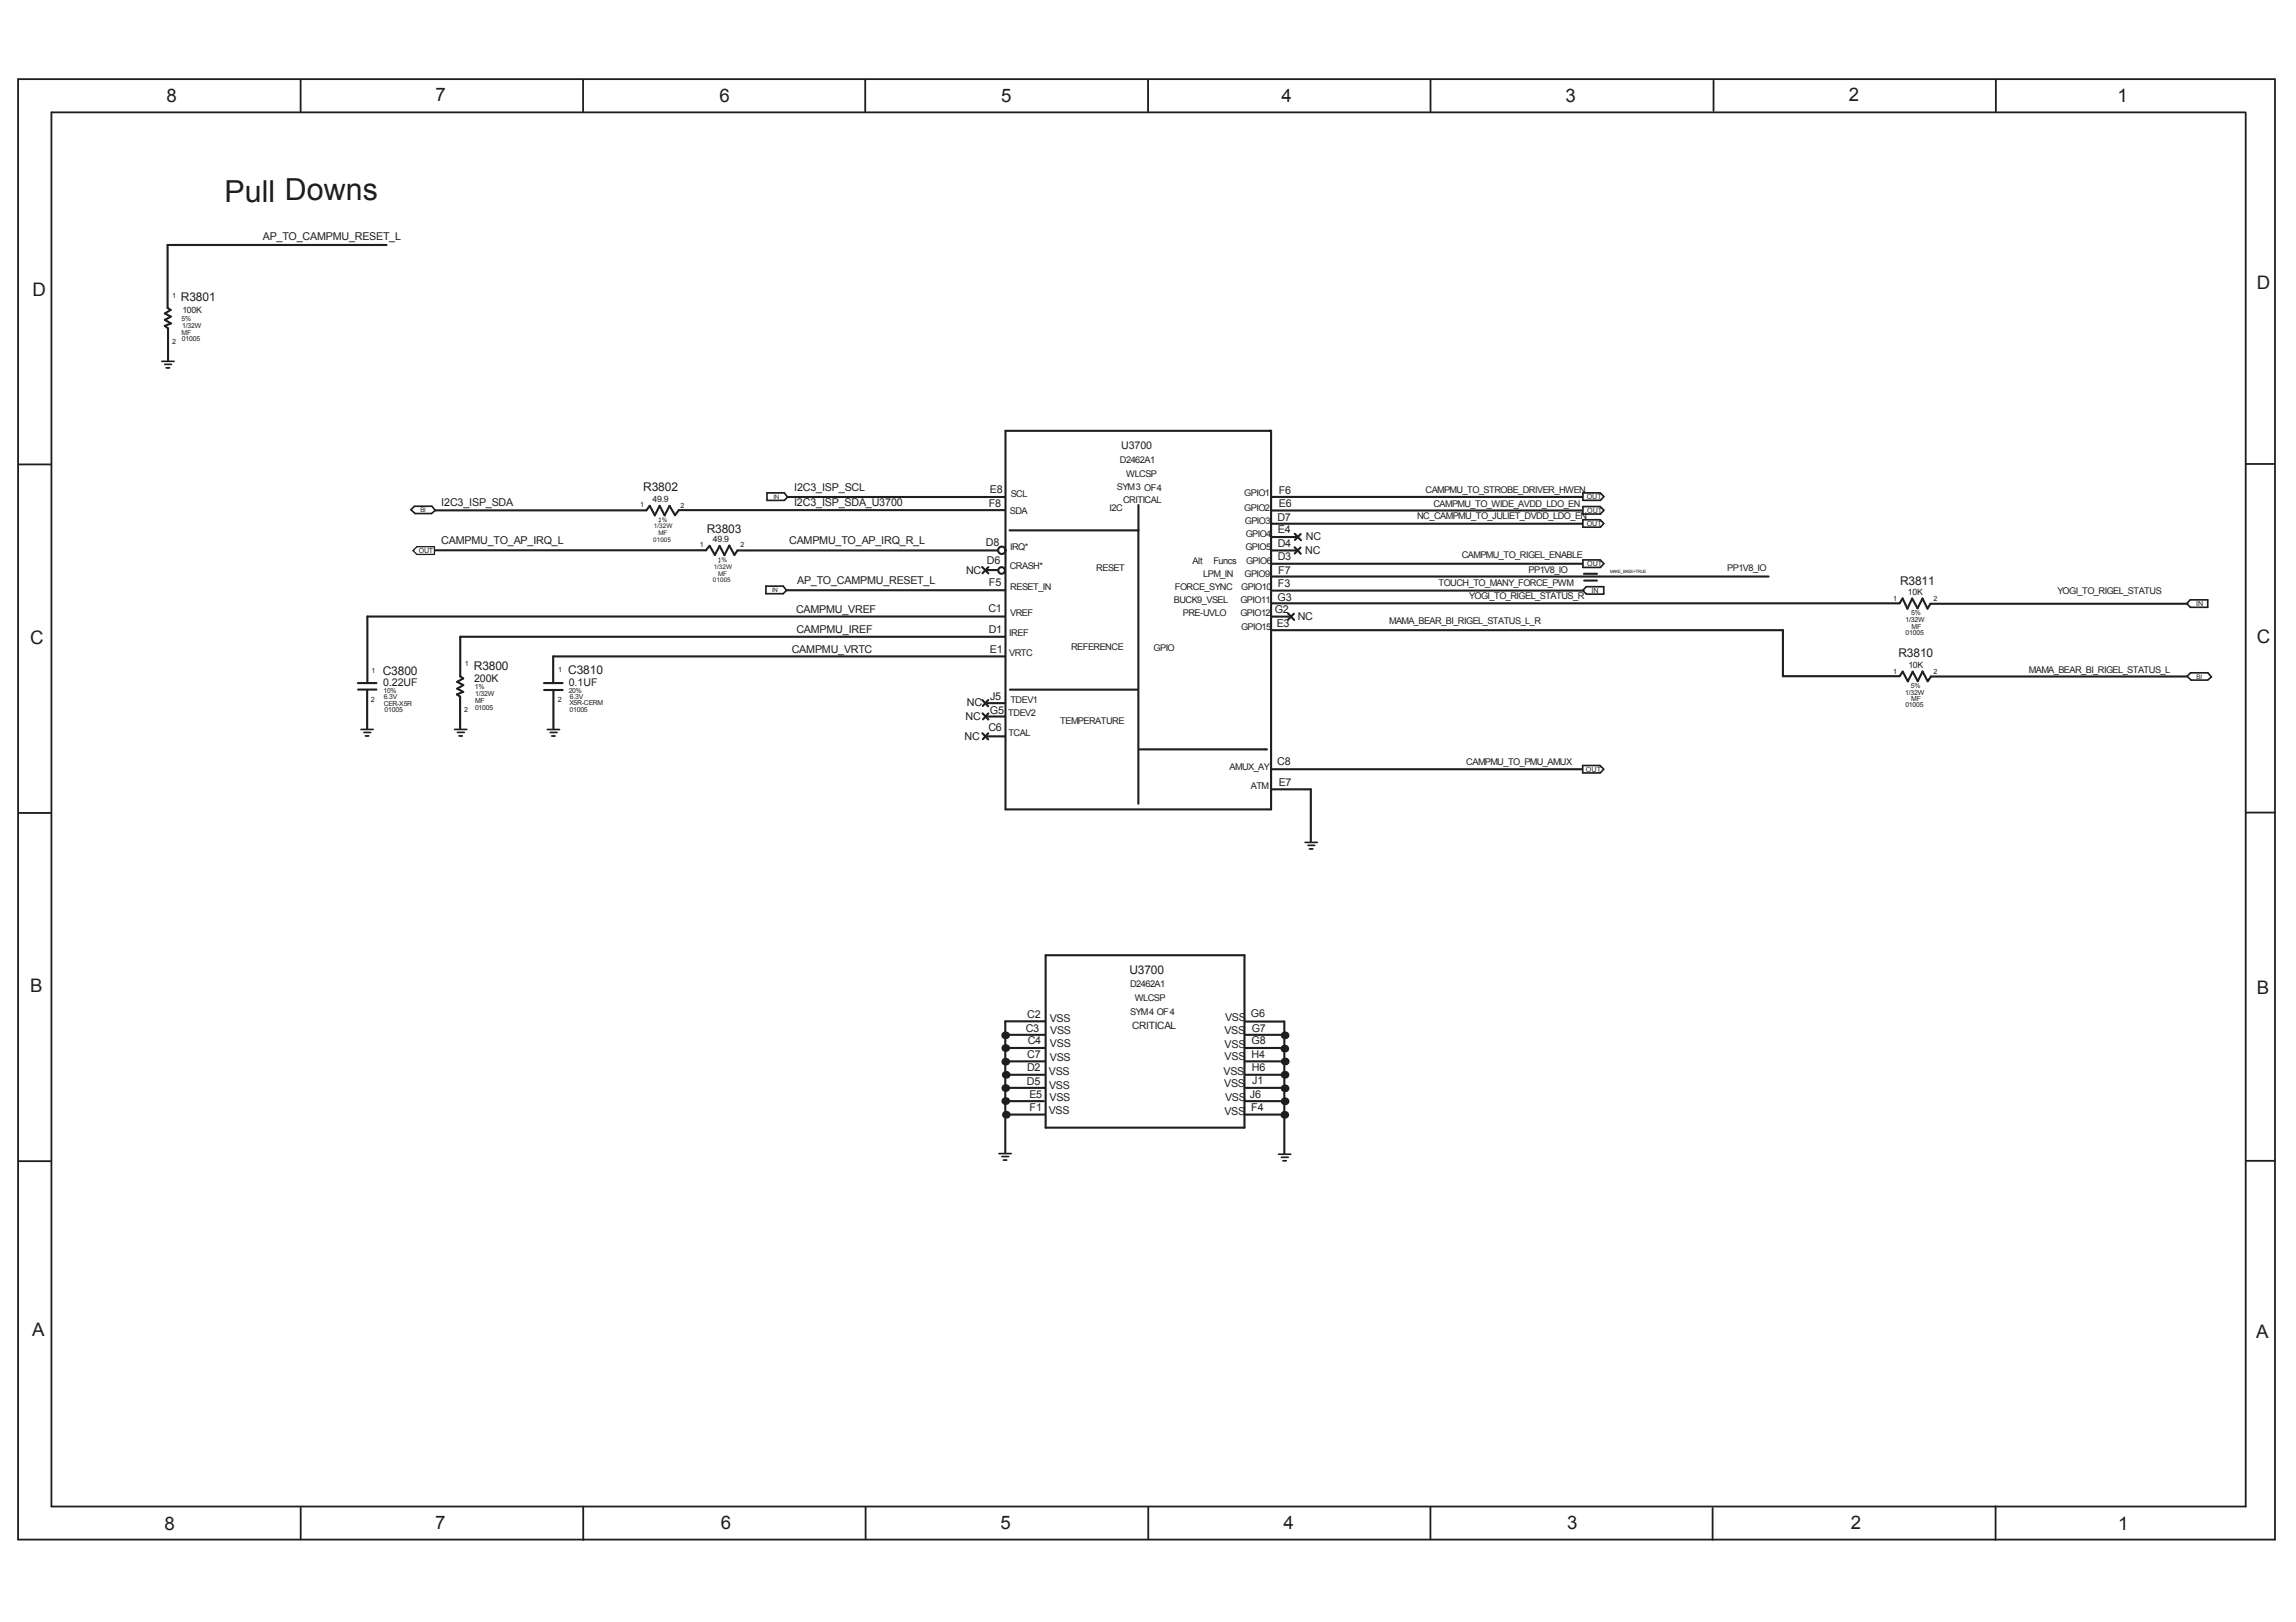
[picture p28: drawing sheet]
<svg xmlns="http://www.w3.org/2000/svg" width="297mm" height="210mm" viewBox="0 0 297 210" stroke-linecap="round" stroke-linejoin="round" font-family="sans-serif">
<defs><g id="words">
<text font-size="3.9" fill="#1e1e1e" x="29" y="26.1">Pull Downs</text>
<g font-size="2.4" fill="#1e1e1e">
<text x="21.5" y="13.3">8</text>
<text x="56.3" y="13.1">7</text>
<text x="93.1" y="13.3">6</text>
<text x="129.5" y="13.2">5</text>
<text x="165.8" y="13.3">4</text>
<text x="202.5" y="13.2">3</text>
<text x="239.2" y="13.1">2</text>
<text x="273.9" y="13.2">1</text>
<text x="4.2" y="38.2">D</text>
<text x="292" y="37.3">D</text>
<text x="3.9" y="83.4">C</text>
<text x="292" y="83.3">C</text>
<text x="3.9" y="128.4">B</text>
<text x="292" y="128.6">B</text>
<text x="4.2" y="172.9">A</text>
<text x="291.9" y="173.1">A</text>
<text x="21.3" y="198">8</text>
<text x="56.3" y="197.9">7</text>
<text x="93.3" y="197.9">6</text>
<text x="129.4" y="197.9">5</text>
<text x="166.1" y="197.9">4</text>
<text x="202.7" y="197.9">3</text>
<text x="239.4" y="197.9">2</text>
<text x="274" y="198">1</text>
</g>
<g font-size="1.6" fill="#1e1e1e">
<text x="23.4" y="38.9">R3801</text>
<text x="83.2" y="63.6">R3802</text>
<text x="91.4" y="68.9">R3803</text>
<text x="245.8" y="75.7">R3811</text>
<text x="49.5" y="87.3">C3800</text>
<text x="61.3" y="86.7">R3800</text>
<text x="73.5" y="87.3">C3810</text>
<text x="245.6" y="85">R3810</text>
<text x="146.1" y="126">U3700</text>
</g>
<g font-size="1.4" fill="#1e1e1e">
<text x="34" y="31">AP_TO_CAMPMU_RESET_L</text>
<text x="145" y="58.2">U3700</text>
<text x="57.1" y="65.5">I2C3_ISP_SDA</text>
<text x="102.7" y="65.5">I2C3_ISP_SDA_U3700</text>
<text x="102.7" y="63.5">I2C3_ISP_SCL</text>
<text x="127.9" y="65.7">F8</text>
<text x="128.1" y="63.8">E8</text>
<text x="165.4" y="63.9">F6</text>
<text x="165.4" y="65.6">E6</text>
<text x="57.1" y="70.4">CAMPMU_TO_AP_IRQ_L</text>
<text x="102.1" y="70.4">CAMPMU_TO_AP_IRQ_R_L</text>
<text x="127.6" y="70.7">D8</text>
<text x="165.3" y="67.4">D7</text>
<text x="165.3" y="70.7">D4</text>
<text x="165.3" y="69">E4</text>
<text x="168.9" y="71.7">NC</text>
<text x="169" y="69.9">NC</text>
<text x="103.1" y="75.6">AP_TO_CAMPMU_RESET_L</text>
<text x="125" y="74.2">NC</text>
<text x="127.7" y="73">D6</text>
<text x="127.9" y="75.9">F5</text>
<text x="165.3" y="77.8">G3</text>
<text x="165.3" y="72.5">D3</text>
<text x="165.3" y="76">F3</text>
<text x="165.4" y="74.3">F7</text>
<text x="103" y="79.3">CAMPMU_VREF</text>
<text x="103" y="81.9">CAMPMU_IREF</text>
<text x="127.9" y="79.2">C1</text>
<text x="127.9" y="81.9">D1</text>
<text x="164.9" y="79.4">G2</text>
<text x="165.2" y="81.2">E3</text>
<text x="167.9" y="80.3">NC</text>
<text x="49.6" y="88.8">0.22UF</text>
<text x="61.3" y="88.3">200K</text>
<text x="73.6" y="88.7">0.1UF</text>
<text x="102.4" y="84.5">CAMPMU_VRTC</text>
<text x="128.1" y="84.5">E1</text>
<text x="124.8" y="95.7">NC</text>
<text x="124.9" y="93.1">NC</text>
<text x="125.1" y="91.4">NC</text>
<text x="127.9" y="94.5">C6</text>
<text x="128.1" y="92.4">G5</text>
<text x="128.1" y="90.6">J5</text>
<text x="165.2" y="99.1">C8</text>
<text x="165.4" y="101.7">E7</text>
<text x="132.9" y="131.7">C2</text>
<text x="161.8" y="131.6">G6</text>
<text x="132.7" y="133.6">C3</text>
<text x="132.9" y="136.9">C7</text>
<text x="133" y="135.1">C4</text>
<text x="135.8" y="132.2">VSS</text>
<text x="135.8" y="137.3">VSS</text>
<text x="135.8" y="135.5">VSS</text>
<text x="135.9" y="133.8">VSS</text>
<text x="158.4" y="133.8">VSS</text>
<text x="158.4" y="137.2">VSS</text>
<text x="158.4" y="135.6">VSS</text>
<text x="158.5" y="132.1">VSS</text>
<text x="161.9" y="136.9">H4</text>
<text x="161.9" y="135.1">G8</text>
<text x="161.9" y="133.5">G7</text>
<text x="132.9" y="140.4">D5</text>
<text x="132.9" y="138.6">D2</text>
<text x="133.2" y="142.1">E5</text>
<text x="133.2" y="143.8">F1</text>
<text x="135.7" y="139.1">VSS</text>
<text x="135.7" y="140.9">VSS</text>
<text x="135.8" y="142.5">VSS</text>
<text x="158.3" y="139.1">VSS</text>
<text x="158.4" y="140.7">VSS</text>
<text x="158.5" y="142.5">VSS</text>
<text x="161.7" y="142.1">J6</text>
<text x="161.9" y="143.8">F4</text>
<text x="162" y="138.6">H6</text>
<text x="162" y="140.3">J1</text>
<text x="135.7" y="144.2">VSS</text>
<text x="158.4" y="144.3">VSS</text>
</g>
<text font-size="1.3" fill="#1e1e1e" x="146.5" y="133.2">CRITICAL</text>
<g font-size="1.2" fill="#1e1e1e">
<text x="144.9" y="60">D2462A1</text>
<text x="130.8" y="64.3">SCL</text>
<text x="144.5" y="63.4">SYM3 OF4</text>
<text x="145.3" y="65.1">CRITICAL</text>
<text x="145.7" y="61.8">WLCSP</text>
<text x="161" y="64.2">GPIO1</text>
<text x="184.4" y="63.8">CAMPMU_TO_STROBE_DRIVER_HWEN</text>
<text x="185.4" y="65.6">CAMPMU_TO_WIDE_AVDD_LDO_EN</text>
<text x="130.6" y="66.5">SDA</text>
<text x="130.7" y="71.2">IRQ*</text>
<text x="143.5" y="66.2">I2C</text>
<text x="161" y="66.1">GPIO2</text>
<text x="161" y="67.8">GPIO3</text>
<text x="161.1" y="71.2">GPIO5</text>
<text x="161.2" y="69.5">GPIO4</text>
<text x="183.3" y="67.1">NC_CAMPMU_TO_JULIET_DVDD_LDO_EN</text>
<text x="130.6" y="73.7">CRASH*</text>
<text x="130.7" y="76.4">RESET_IN</text>
<text x="141.8" y="73.9">RESET</text>
<text x="152" y="76.4">FORCE_SYNC</text>
<text x="154.3" y="73">Alt</text>
<text x="155.7" y="74.7">LPM_IN</text>
<text x="157" y="72.9">Funcs</text>
<text x="160.6" y="76.3">GPIO10</text>
<text x="161" y="74.7">GPIO9</text>
<text x="161.2" y="73">GPIO6</text>
<text x="186.1" y="75.8">TOUCH_TO_MANY_FORCE_PWM</text>
<text x="189.1" y="72.2">CAMPMU_TO_RIGEL_ENABLE</text>
<text x="190.1" y="77.6">YOGI_TO_RIGEL_STATUS_R</text>
<text x="197.8" y="74.1">PP1V8_IO</text>
<text x="223.5" y="73.9">PP1V8_IO</text>
<text x="266.2" y="76.9">YOGI_TO_RIGEL_STATUS</text>
<text x="130.6" y="82.4">IREF</text>
<text x="130.7" y="79.8">VREF</text>
<text x="151.9" y="78">BUCK9_VSEL</text>
<text x="153" y="79.7">PRE-UVLO</text>
<text x="160.5" y="78">GPIO11</text>
<text x="160.5" y="79.7">GPIO12</text>
<text x="160.6" y="81.5">GPIO15</text>
<text x="179.7" y="80.7">MAMA_BEAR_BI_RIGEL_STATUS_L_R</text>
<text x="130.6" y="84.9">VRTC</text>
<text x="138.6" y="84.1">REFERENCE</text>
<text x="149.2" y="84.2">GPIO</text>
<text x="262.5" y="87.1">MAMA_BEAR_BI_RIGEL_STATUS_L</text>
<text x="130.4" y="92.6">TDEV2</text>
<text x="130.5" y="95.2">TCAL</text>
<text x="130.7" y="91">TDEV1</text>
<text x="137.2" y="93.6">TEMPERATURE</text>
<text x="159.1" y="99.6">AMUX_AY</text>
<text x="189.7" y="99">CAMPMU_TO_PMU_AMUX</text>
<text x="161.8" y="102.1">ATM</text>
<text x="146.2" y="131.3">SYM4 OF4</text>
<text x="146.2" y="127.8">D2462A1</text>
<text x="146.8" y="129.5">WLCSP</text>
</g>
<g font-size="1.1" fill="#1e1e1e">
<text x="23.6" y="40.5">100K</text>
<text x="84.4" y="65">49.9</text>
<text x="92.2" y="70.1">49.9</text>
<text x="246.8" y="77">10K</text>
<text x="246.9" y="86.4">10K</text>
</g>
<g font-size=".9" fill="#1e1e1e">
<text x="22.3" y="38.5">1</text>
<text x="23.5" y="41.6">5%</text>
<text x="22.3" y="44.5">2</text>
<text x="23.5" y="43.3">MF</text>
<text x="23.5" y="44.1">01005</text>
<text x="23.6" y="42.4">1/32W</text>
<text x="82.8" y="65.7">1</text>
<text x="88" y="65.7">2</text>
<text x="205.3" y="64.6">OUT</text>
<text x="54.2" y="71.5">OUT</text>
<text x="90.5" y="70.8">1</text>
<text x="95.8" y="70.8">2</text>
<text x="205.3" y="68.1">OUT</text>
<text x="205.3" y="66.4">OUT</text>
<text x="205.3" y="73.2">OUT</text>
<text x="205.9" y="76.7">IN</text>
<text x="244.9" y="77.7">1</text>
<text x="250.2" y="77.7">2</text>
<text x="246.5" y="80.5">1/32W</text>
<text x="246.5" y="82.2">01005</text>
<text x="247.3" y="79.6">5%</text>
<text x="247.3" y="81.4">MF</text>
<text x="284.1" y="78.4">IN</text>
<text x="48.1" y="87">1</text>
<text x="49.6" y="89.6">10%</text>
<text x="60.2" y="86.2">1</text>
<text x="61.4" y="89.2">1%</text>
<text x="72.2" y="87">1</text>
<text x="73.6" y="89.6">20%</text>
<text x="244.9" y="87.2">1</text>
<text x="246.5" y="89.9">1/32W</text>
<text x="247.2" y="89">5%</text>
<text x="250.1" y="87.2">2</text>
<text x="48" y="90.9">2</text>
<text x="49.6" y="90.4">6.3V</text>
<text x="49.7" y="91.3">CER-X5R</text>
<text x="49.8" y="92.2">01005</text>
<text x="60" y="92.1">2</text>
<text x="61.5" y="90.9">MF</text>
<text x="61.5" y="91.9">01005</text>
<text x="61.5" y="90.1">1/32W</text>
<text x="72.1" y="90.9">2</text>
<text x="73.7" y="91.2">X5R-CERM</text>
<text x="73.7" y="92.1">01005</text>
<text x="73.7" y="90.4">6.3V</text>
<text x="246.5" y="91.6">01005</text>
<text x="247.3" y="90.8">MF</text>
<text x="205.2" y="99.8">OUT</text>
</g>
<g font-size=".8" fill="#1e1e1e">
<text x="100.1" y="64.5">IN</text>
<text x="54.4" y="66.3">BI</text>
<text x="84.5" y="70.1">01005</text>
<text x="84.6" y="68.4">1/32W</text>
<text x="85.1" y="67.5">1%</text>
<text x="85.2" y="69.3">MF</text>
<text x="92.2" y="75.3">01005</text>
<text x="92.3" y="73.6">1/32W</text>
<text x="92.9" y="72.7">1%</text>
<text x="92.9" y="74.5">MF</text>
<text x="99.9" y="76.6">IN</text>
<text x="284.2" y="87.8">BI</text>
</g>
<text font-size=".6" fill="#1e1e1e" x="208.3" y="74.2">MAKE_BASE=TRUE</text>
</g></defs>
<g fill="none" stroke="#1e1e1e" stroke-width=".22">
<path d="M20.9 46.8h1.6M21.3 47.2h.9M21.5 47.6h.4M55.9 65.5h-2.3l-.4 .5M55.9 65.5l.4 .6-.5 .4h-2.1l-.5-.5M99.1 75.8l2.2 .1 .4 .5-.4 .4h-2.2zM99.2 63.8h2.3l.4 .5-.4 .5h-2.3zM204.8 76.4l.4-.5h2.3v1h-2.3l-.4-.4M207.4 67.7l-.4-.4h-2.2v.9h2.3M207.5 64.2l-.5-.4h-2.2v.9h2.3l.4-.4M207.5 66l-.5-.4h-2.2v.9h2.3l.4-.4M207.5 72.9l-.5-.4h-2.2v.9h2.3l.4-.4"/>
<path d="M207.5 67.8l-.5 .4M282.9 78.1l.4-.5h2.3v1h-2.2l-.4-.4M46.7 94.4h1.6M47.1 94.8h.9M47.3 95.2h.4M58.8 94.4h1.6M59.2 94.8h.9M59.4 95.2h.4M70.8 94.4h1.6M71.2 94.8h.9M71.4 95.2h.4M207.4 99.5l-.4-.4h-2.2v.9h2.2l.5-.4"/>
<path d="M283 87.5l.4-.4h2.3l.4 .5-.5 .4h-2.1l-.6-.5M168.8 109h1.6M169.2 109.4h.9M169.4 109.9h.4M129.2 149.3h1.6M129.6 149.7h.9M129.8 150.1h.4M165.4 149.4h1.6M165.8 149.8h.9M166 150.2h.4"/>
</g>
<g fill="none" stroke="#1e1e1e" stroke-width=".27">
<path d="M50 31.7h-28.3v8.1l.4 .3-.8 .5 .8 .4-.8 .4 .8 .5-.8 .3 .4 .3v4.1M130.1 55.8h34.3v48.9h-34.3zM56.3 71.2h35l.5-.6 .7 1.2 .6-1.2 .6 1.2 .7-1.2 .6 1.2 .4-.6h33.6M101.7 76.4h28.3M101.9 64.3h28.1M127.1 73.4l.8 .8M127.7 73.8h1.4M127.9 73.4l-.8 .8M130 79.8h-82.5v8.5M130 66h-42.2l-.5 .7-.7-1.2-.6 1.2-.7-1.2-.6 1.2-.6-1.2-.5 .5h-27.2M130.6 68.6h16.7v35.4M147.3 65.4v3.2"/>
<path d="M164.5 79.8h2.2M164.5 71.2h3.2M164.6 66.1h40M164.6 69.5h3.1M164.6 67.8h40M164.6 78.1h81.1l.4-.7 .7 1.4 .6-1.3 .7 1.2 .6-1.2 .7 1.3 .3-.7h33.2M164.6 73h40.1M164.6 64.3h40.1M164.6 74.6h64.2M164.6 76.4h40.1M166.6 79.4l.8 .8M167.4 79.4l-.8 .8"/>
<path d="M167.5 70.8l.8 .9M167.5 69.1l.8 .8M168.2 70.9l-.7 .7M168.3 69.1l-.8 .8M204.9 74.3h1.7M204.9 75.1h1.7M46.3 88.4h2.4M46.3 89.2h2.4M47.5 89.3v5M70.4 88.4h2.4M70.4 89.3h2.4M71.6 89.4v4.9"/>
<path d="M127.1 90.6l.7 .8M127.1 94.9l.7 .8M127.1 92.3l.8 .8M127.8 91h2.2M127.8 95.3h2.2M127.8 92.7h2.2M127.8 90.6l-.7 .8M127.9 94.9l-.7 .8M127.9 92.3l-.7 .8M130 84.9h-58.4v3.4M130 82.4h-70.5v5.1l.4 .3-.8 .4 .8 .5-.7 .4 .7 .4-.8 .4 .4 .3v4.1M130.6 89.2h16.6"/>
<path d="M147.4 97h16.5M164.5 81.6h66.2v5.9h15.1l.4-.6 .6 1.3 .6-1.3 .7 1.3 .6-1.3 .7 1.3 .4-.7h33.1M164.6 99.5h40M164.6 102.1h5v6.8M130.2 137.3h4.9M130.2 133.9h5M130.3 135.6h4.9M130.3 139.1h4.8M135.2 132.2h-5.1v17M135.3 123.6h25.7v22.3h-25.7v-22.3M161.1 137.3h4.9M161.1 133.9h4.9"/>
<path d="M161.1 132.2h5.1v17.1M161.1 135.6h5M161.2 139.1h4.8M130.2 142.5h4.8M130.3 144.2h4.8M130.3 140.8h4.9M161.1 142.5h4.8M161.1 144.2h4.9M161.1 140.8h5"/>
<circle cx="129.6" cy="73.8" r=".43"/>
<circle cx="129.6" cy="71.2" r=".48"/>
</g>
<g fill="none" stroke="#1e1e1e" stroke-width=".23">
<path d="M38.9 10.4v4M75.4 10.3v4.2M111.9 10.3v4.2M148.5 10.3v4.1M185.1 10.3v4.1M221.7 10.4v4M258.2 10.3v4.2M290.4 14.5h-283.7v180.5h283.8v-180.5M294.3 10.2h-292v189h292v-188.9M2.4 60.1h4.2M290.5 60h3.7M2.4 105.2h4.1"/>
<path d="M290.5 105.2h3.8M2.5 150.3h4M290.6 150.2h3.7M38.9 195.1v4.1M75.5 195v4.3M112 195v4.2M148.6 195.1v4.1M185.1 195v4.1M221.6 195.2v4.1M258.2 194.9v4.4"/>
</g>
<path d="M53.9 71.7h2.3v-1h-2.3l-.5 .6 .5 .5" fill="none" stroke="#1e1e1e" stroke-width=".17"/>
<path d="M53.5 71.3h.1M85.3 67.5h.1M93 72.7h.1M2.4 199.2h.1" fill="none" stroke="#1e1e1e" stroke-width=".13"/>
<path d="M21.7 47.6h.1M47.5 95.2h.1M59.6 95.2h.1M71.6 95.2h.1M169.6 109.9h.1M130 150.1h.1M166.2 150.2h.1" fill="none" stroke="#1e1e1e" stroke-width=".19"/>
<path d="M53.2 66h.1M204.8 76.4h.1M207.4 67.7h.1M207.4 72.9h.1M207.4 66h.1M207.4 64.3h.1M283 78.1h.1M207.4 99.5h.1M282.9 87.5h.1" fill="none" stroke="#1e1e1e" stroke-width=".14"/>
<path d="M101.7 76.4h.1M101.9 64.3h.1" fill="none" stroke="#1e1e1e" stroke-width=".21"/>
<g fill="#1e1e1e">
<circle cx="130.1" cy="142.5" r=".5"/>
<circle cx="130.1" cy="139.1" r=".5"/>
<circle cx="130.1" cy="137.4" r=".5"/>
<circle cx="130.1" cy="135.6" r=".5"/>
<circle cx="130" cy="134" r=".5"/>
<circle cx="166.2" cy="142.5" r=".5"/>
<circle cx="166.2" cy="139.1" r=".5"/>
<circle cx="166.2" cy="135.7" r=".5"/>
<circle cx="166.2" cy="137.4" r=".5"/>
<circle cx="166.2" cy="134" r=".5"/>
<circle cx="130.1" cy="144.3" r=".5"/>
<circle cx="130.1" cy="140.8" r=".5"/>
<circle cx="166.2" cy="140.8" r=".5"/>
<circle cx="166.2" cy="144.3" r=".5"/>
</g>
<use href="#words"/>
</svg>
